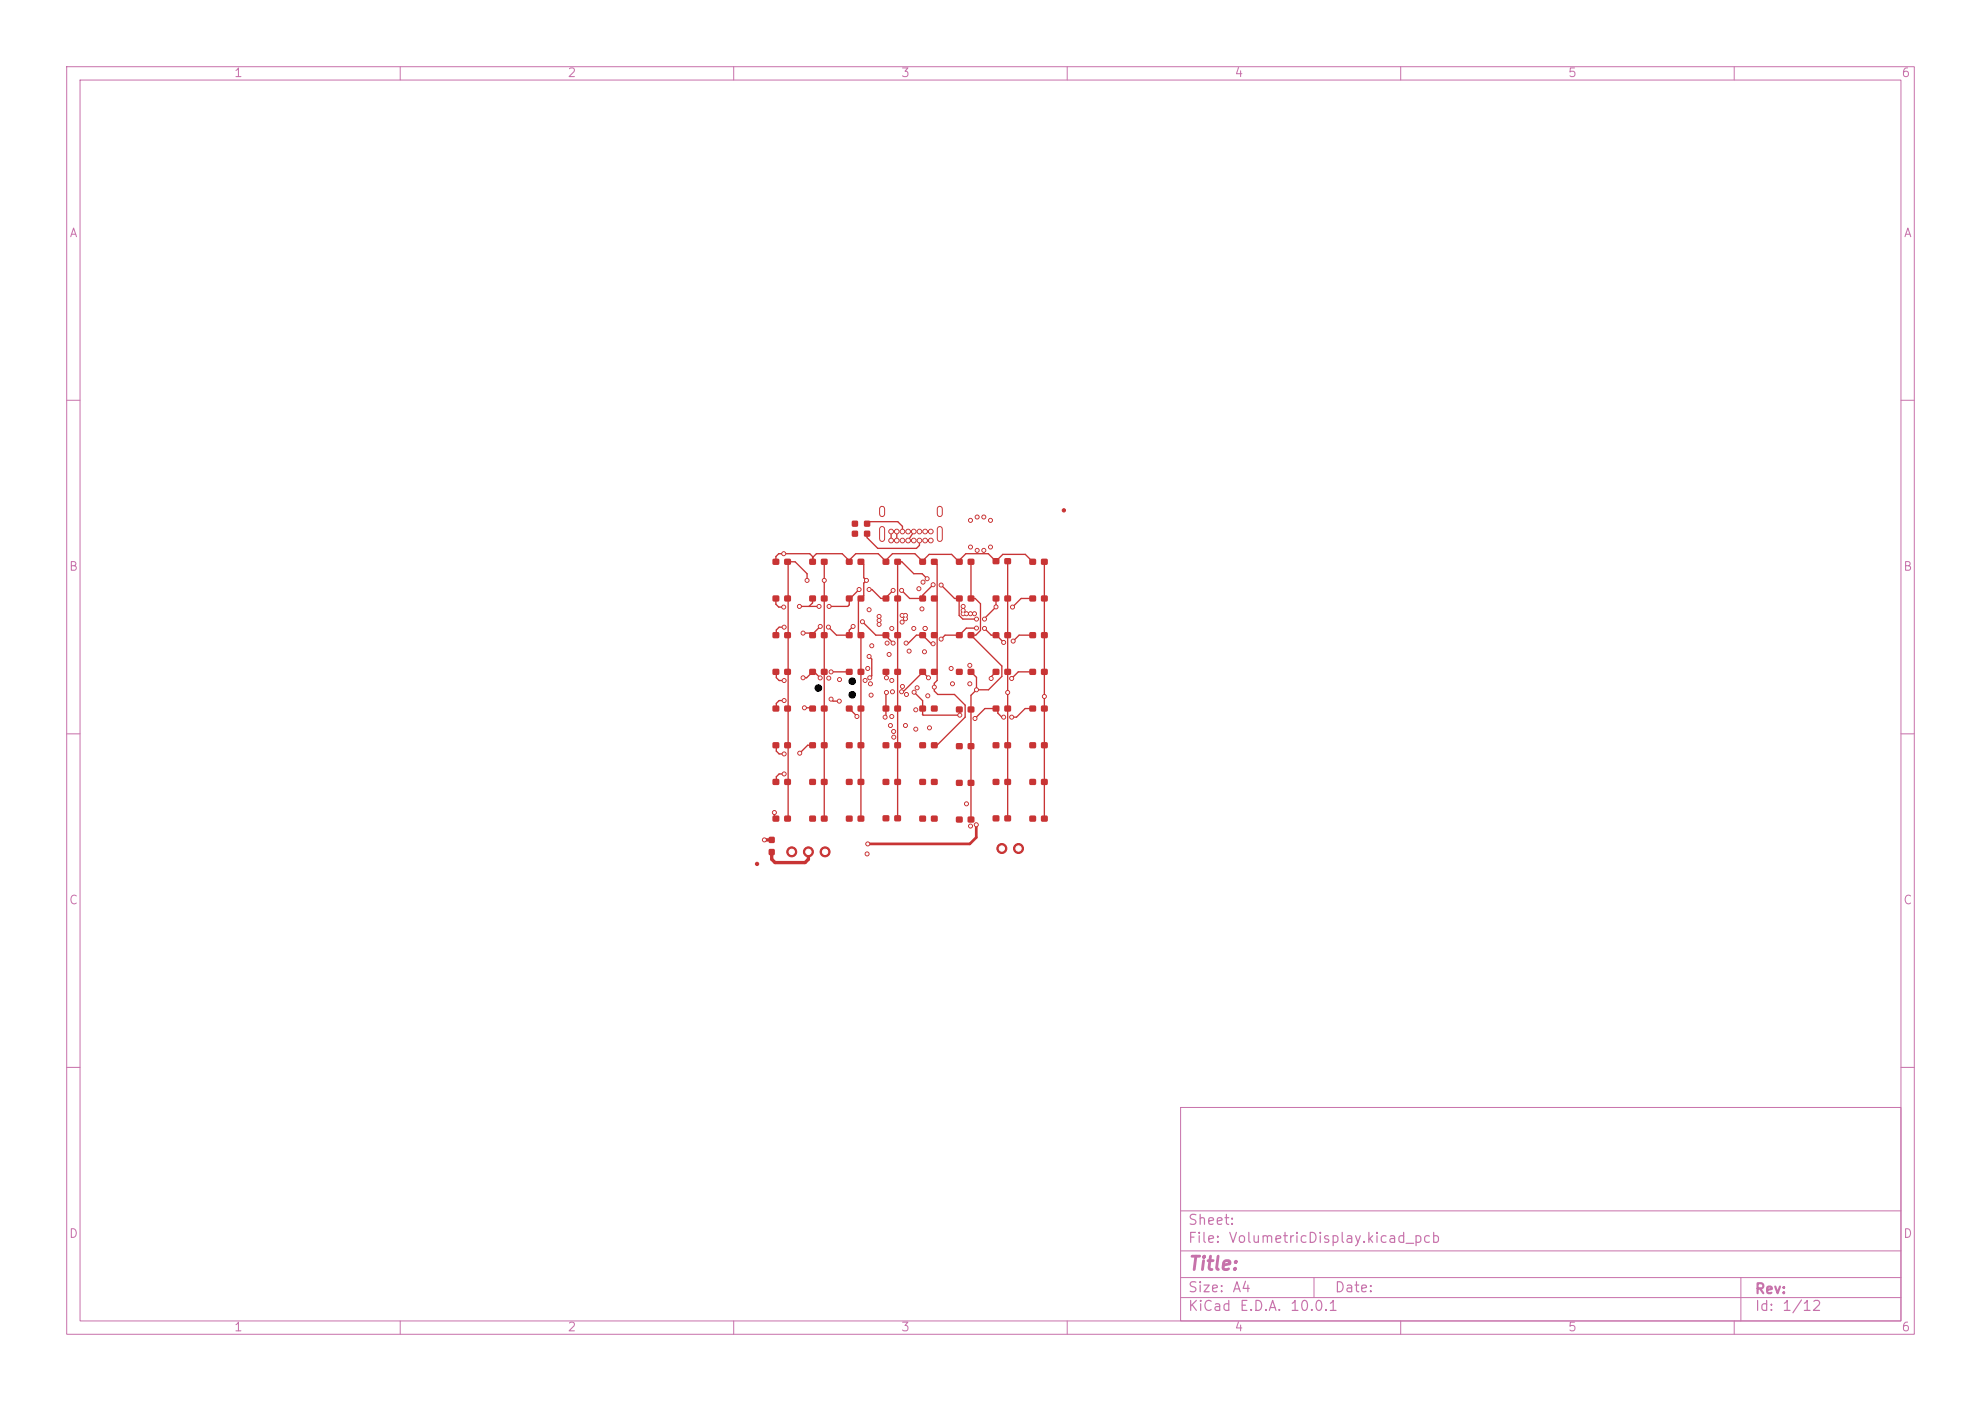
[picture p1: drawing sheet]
<svg xmlns="http://www.w3.org/2000/svg" width="297mm" height="210mm" viewBox="0 0 297 210" stroke-linecap="round" stroke-linejoin="round" font-family="sans-serif">
<defs><g id="words">
<text font-size="2" fill="#c872ab" x="178" y="190.9">Title:</text>
<g font-size="1.5" fill="#c872ab">
<text x="178" y="184">Sheet:</text>
<text x="178" y="186.7">File:</text>
<text x="184.1" y="186.7">VolumetricDisplay.kicad_pcb</text>
<text x="178" y="196.9">KiCad</text>
<text x="178" y="194.1">Size:</text>
<text x="184.7" y="194.1">A4</text>
<text x="185.7" y="196.9">E.D.A.</text>
<text x="193.3" y="196.9">10.0.1</text>
<text x="200" y="194.1">Date:</text>
<text x="263" y="194.3">Rev:</text>
<text x="263" y="196.9">Id:</text>
<text x="267.1" y="196.9">1/12</text>
</g>
<g font-size="1.3" fill="#c872ab">
<text x="35" y="11.9">1</text>
<text x="85" y="11.9">2</text>
<text x="135" y="11.9">3</text>
<text x="185" y="11.9">4</text>
<text x="235" y="11.9">5</text>
<text x="285" y="11.9">6</text>
<text x="10.3" y="35.9">A</text>
<text x="285.4" y="35.9">A</text>
<text x="10.3" y="85.9">B</text>
<text x="285.3" y="85.9">B</text>
<text x="10.3" y="135.9">C</text>
<text x="285.3" y="135.9">C</text>
<text x="10.3" y="185.9">D</text>
<text x="285.3" y="185.9">D</text>
<text x="35" y="199.9">1</text>
<text x="85" y="199.9">2</text>
<text x="135" y="199.9">3</text>
<text x="185" y="199.9">4</text>
<text x="235" y="199.9">5</text>
<text x="285" y="199.9">6</text>
</g>
</g></defs>
<g fill="none" stroke="#c872ab" stroke-width=".15">
<path d="M10 10h277v190h-277zM12 12h273v186h-273zM60 10v2M110 10v2M160 10v2M210 10v2M260 10v2M10 60h2M285 60h2M10 110h2M285 110h2M10 160h2"/>
<path d="M177 166h108v32h-108zM285 160h2M60 198v2M110 198v2M160 198v2M177 194.5h108M177 191.5h108M177 187.5h108M177 181.5h108M197 191.5v3M210 198v2M260 198v2"/>
<path d="M261 191.5v6.5"/>
</g>
<path d="M137 79.7l-.9 1.4" fill="none" stroke="#c83434" stroke-width=".2"/>
<g fill="#c83434">
<path d="M137.9 105.8h.9v.8h-.9z"/>
<path d="M139.6 105.8h.9v.8h-.9z"/>
<path d="M148.9 89.3h.9v.8h-.9z"/>
<path d="M150.6 89.3h.9v.8h-.9z"/>
<path d="M121.4 100.3h.9v.8h-.9z"/>
<path d="M123.1 100.3h.9v.8h-.9z"/>
<path d="M115.9 94.8h.9v.8h-.9z"/>
<path d="M117.6 94.8h.9v.8h-.9z"/>
<path d="M121.4 105.8h.9v.8h-.9z"/>
<path d="M123.1 105.8h.9v.8h-.9z"/>
<path d="M126.9 116.8h.9v.8h-.9z"/>
<path d="M128.6 116.8h.9v.8h-.9z"/>
<path d="M143.4 100.3h.9v.8h-.9z"/>
<path d="M145.1 100.3h.9v.8h-.9z"/>
<path d="M143.4 94.8h.9v.8h-.9z"/>
<path d="M145.1 94.8h.9v.8h-.9z"/>
<path d="M132.4 94.8h.9v.8h-.9z"/>
<path d="M134.1 94.8h.9v.8h-.9z"/>
<path d="M121.4 83.8h.9v.8h-.9z"/>
<path d="M123.1 83.8h.9v.8h-.9z"/>
<path d="M126.9 94.8h.9v.8h-.9z"/>
<path d="M128.6 94.8h.9v.8h-.9z"/>
<path d="M132.4 89.3h.9v.8h-.9z"/>
<path d="M134.1 89.3h.9v.8h-.9z"/>
<path d="M154.4 105.8h.9v.8h-.9z"/>
<path d="M156.1 105.8h.9v.8h-.9z"/>
<path d="M137.9 116.8h.9v.8h-.9z"/>
<path d="M139.6 116.8h.9v.8h-.9z"/>
<path d="M148.9 83.7h.9v.8h-.9z"/>
<path d="M150.6 83.7h.9v.8h-.9z"/>
<path d="M126.9 122.3h.9v.8h-.9z"/>
<path d="M128.6 122.3h.9v.8h-.9z"/>
<path d="M126.9 111.3h.9v.8h-.9z"/>
<path d="M128.6 111.3h.9v.8h-.9z"/>
<path d="M115.9 83.8h.9v.8h-.9z"/>
<path d="M117.6 83.8h.9v.8h-.9z"/>
<path d="M148.9 111.3h.9v.8h-.9z"/>
<path d="M150.6 111.3h.9v.8h-.9z"/>
<path d="M148.9 105.8h.9v.8h-.9z"/>
<path d="M150.6 105.8h.9v.8h-.9z"/>
<path d="M132.4 122.3h.9v.8h-.9z"/>
<path d="M134.1 122.3h.9v.8h-.9z"/>
<path d="M143.4 122.4h.9v.9h-.9z"/>
<path d="M145.1 122.4h.9v.9h-.9z"/>
<path d="M121.4 89.3h.9v.8h-.9z"/>
<path d="M123.1 89.3h.9v.8h-.9z"/>
<path d="M137.9 89.3h.9v.8h-.9z"/>
<path d="M139.6 89.3h.9v.8h-.9z"/>
<path d="M154.4 83.8h.9v.8h-.9z"/>
<path d="M156.1 83.8h.9v.8h-.9z"/>
</g>
<circle cx="159.5" cy="76.5" r=".25" fill="#c83434" stroke="#c83434" stroke-width=".15"/>
<g fill="#c83434">
<path d="M143.4 116.9h.9v.9h-.9z"/>
<path d="M145.1 116.9h.9v.9h-.9z"/>
<path d="M126.9 100.3h.9v.8h-.9z"/>
<path d="M128.6 100.3h.9v.8h-.9z"/>
<path d="M137.9 100.3h.9v.8h-.9z"/>
<path d="M139.6 100.3h.9v.8h-.9z"/>
<path d="M154.4 100.3h.9v.8h-.9z"/>
<path d="M156.1 100.3h.9v.8h-.9z"/>
<path d="M115.9 100.3h.9v.8h-.9z"/>
<path d="M117.6 100.3h.9v.8h-.9z"/>
<path d="M115.9 105.8h.9v.8h-.9z"/>
<path d="M117.6 105.8h.9v.8h-.9z"/>
<path d="M154.4 122.3h.9v.8h-.9z"/>
<path d="M156.1 122.3h.9v.8h-.9z"/>
<path d="M115.9 116.8h.9v.8h-.9z"/>
<path d="M117.6 116.8h.9v.8h-.9z"/>
<path d="M126.9 89.3h.9v.8h-.9z"/>
<path d="M128.6 89.3h.9v.8h-.9z"/>
<path d="M132.4 111.3h.9v.8h-.9z"/>
<path d="M134.1 111.3h.9v.8h-.9z"/>
<path d="M121.4 94.8h.9v.8h-.9z"/>
<path d="M123.1 94.8h.9v.8h-.9z"/>
<path d="M137.9 111.3h.9v.8h-.9z"/>
<path d="M139.6 111.3h.9v.8h-.9z"/>
<path d="M115.9 89.3h.9v.8h-.9z"/>
<path d="M117.6 89.3h.9v.8h-.9z"/>
<path d="M126.9 83.8h.9v.8h-.9z"/>
<path d="M128.6 83.8h.9v.8h-.9z"/>
<path d="M132.4 83.8h.9v.8h-.9z"/>
<path d="M134.1 83.8h.9v.8h-.9z"/>
<path d="M127.8 78.1h.8v.8h-.8z"/>
<path d="M129.6 78.1h.8v.8h-.8z"/>
<path d="M132.4 100.3h.9v.8h-.9z"/>
<path d="M134.1 100.3h.9v.8h-.9z"/>
<path d="M154.4 94.8h.9v.8h-.9z"/>
<path d="M156.1 94.8h.9v.8h-.9z"/>
<path d="M132.4 116.8h.9v.8h-.9z"/>
<path d="M134.1 116.8h.9v.8h-.9z"/>
<path d="M137.9 94.8h.9v.8h-.9z"/>
<path d="M139.6 94.8h.9v.8h-.9z"/>
<path d="M154.4 111.3h.9v.8h-.9z"/>
<path d="M156.1 111.3h.9v.8h-.9z"/>
<path d="M148.9 116.8h.9v.8h-.9z"/>
<path d="M150.6 116.8h.9v.8h-.9z"/>
<path d="M127.8 79.6h.8v.8h-.8z"/>
<path d="M129.6 79.6h.8v.8h-.8z"/>
<path d="M121.4 111.3h.9v.8h-.9z"/>
<path d="M123.1 111.3h.9v.8h-.9z"/>
<path d="M148.9 100.3h.9v.8h-.9z"/>
<path d="M150.6 100.3h.9v.8h-.9z"/>
<path d="M137.9 83.8h.9v.8h-.9z"/>
<path d="M139.6 83.8h.9v.8h-.9z"/>
<path d="M143.4 89.3h.9v.8h-.9z"/>
<path d="M145.1 89.3h.9v.8h-.9z"/>
<path d="M154.4 116.8h.9v.8h-.9z"/>
<path d="M156.1 116.8h.9v.8h-.9z"/>
<path d="M154.4 89.3h.9v.8h-.9z"/>
<path d="M156.1 89.3h.9v.8h-.9z"/>
<path d="M143.4 83.8h.9v.8h-.9z"/>
<path d="M145.1 83.8h.9v.8h-.9z"/>
<path d="M115.9 111.3h.9v.8h-.9z"/>
<path d="M117.6 111.3h.9v.8h-.9z"/>
<path d="M143.4 105.9h.9v.9h-.9z"/>
<path d="M145.1 105.9h.9v.9h-.9z"/>
</g>
<g fill="#c83434" stroke="#c83434" stroke-width=".15">
<circle cx="139.5" cy="81" r=".35"/>
<circle cx="138.7" cy="81" r=".35"/>
<circle cx="137.9" cy="81" r=".35"/>
<circle cx="137" cy="81" r=".35"/>
<circle cx="136.2" cy="81" r=".35"/>
<circle cx="135.3" cy="81" r=".35"/>
<circle cx="134.5" cy="81" r=".35"/>
<circle cx="133.6" cy="81" r=".35"/>
<circle cx="133.6" cy="79.7" r=".35"/>
<circle cx="134.5" cy="79.7" r=".35"/>
<circle cx="135.3" cy="79.7" r=".35"/>
<circle cx="136.2" cy="79.7" r=".35"/>
<circle cx="137" cy="79.7" r=".35"/>
<circle cx="137.9" cy="79.7" r=".35"/>
<circle cx="138.7" cy="79.7" r=".35"/>
<circle cx="139.5" cy="79.7" r=".35"/>
</g>
<path d="M132.2 76.3v.8M132.2 79.3v1.5M140.9 76.3v.8M140.9 79.3v1.5" fill="none" stroke="#c83434" stroke-width=".9"/>
<g fill="#c83434">
<path d="M121.4 116.8h.9v.8h-.9z"/>
<path d="M123.1 116.8h.9v.8h-.9z"/>
<path d="M143.4 111.4h.9v.9h-.9z"/>
<path d="M145.1 111.4h.9v.9h-.9z"/>
<path d="M148.9 122.3h.9v.8h-.9z"/>
<path d="M150.6 122.3h.9v.8h-.9z"/>
<path d="M126.9 105.8h.9v.8h-.9z"/>
<path d="M128.6 105.8h.9v.8h-.9z"/>
<path d="M132.4 105.8h.9v.8h-.9z"/>
<path d="M134.1 105.8h.9v.8h-.9z"/>
</g>
<circle cx="113.5" cy="129.5" r=".25" fill="#c83434" stroke="#c83434" stroke-width=".15"/>
<g fill="#c83434">
<path d="M115.3 125.5h.8v.8h-.8z"/>
<path d="M115.3 127.3h.8v.8h-.8z"/>
<path d="M137.9 122.3h.9v.8h-.9z"/>
<path d="M139.6 122.3h.9v.8h-.9z"/>
<path d="M115.9 122.3h.9v.8h-.9z"/>
<path d="M117.6 122.3h.9v.8h-.9z"/>
<path d="M148.9 94.8h.9v.8h-.9z"/>
<path d="M150.6 94.8h.9v.8h-.9z"/>
<path d="M121.4 122.3h.9v.8h-.9z"/>
<path d="M123.1 122.3h.9v.8h-.9z"/>
</g>
<g fill="#c83434" stroke="#c83434" stroke-width=".15">
<circle cx="123.7" cy="127.7" r=".75"/>
<circle cx="118.7" cy="127.7" r=".75"/>
<circle cx="150.2" cy="127.2" r=".75"/>
<circle cx="152.7" cy="127.2" r=".75"/>
<circle cx="121.2" cy="127.7" r=".75"/>
<circle cx="146.2" cy="107.7" r=".3"/>
<circle cx="132.9" cy="103.8" r=".3"/>
<circle cx="132.7" cy="107.5" r=".3"/>
<circle cx="117.6" cy="105" r=".3"/>
<circle cx="143.9" cy="107.2" r=".3"/>
<circle cx="137" cy="103.8" r=".3"/>
<circle cx="150.5" cy="107.5" r=".3"/>
<circle cx="151.7" cy="107.5" r=".3"/>
<circle cx="128.5" cy="107.4" r=".3"/>
<circle cx="120.6" cy="106.1" r=".3"/>
<circle cx="140.1" cy="103" r=".3"/>
<circle cx="133.9" cy="88.5" r=".3"/>
<circle cx="124.3" cy="90.9" r=".3"/>
<circle cx="117.5" cy="91" r=".3"/>
<circle cx="149.3" cy="91" r=".3"/>
<circle cx="139.9" cy="87.7" r=".3"/>
<circle cx="130.3" cy="88.4" r=".3"/>
<circle cx="119.8" cy="90.9" r=".3"/>
<circle cx="151.8" cy="91" r=".3"/>
<circle cx="122.8" cy="90.9" r=".3"/>
<circle cx="146.4" cy="92.8" r=".3"/>
<circle cx="141.1" cy="87.7" r=".3"/>
<circle cx="147.6" cy="92.8" r=".3"/>
<circle cx="128.8" cy="88.4" r=".3"/>
<circle cx="135.2" cy="88.5" r=".3"/>
<circle cx="151.1" cy="103.8" r=".3"/>
<circle cx="117.6" cy="102" r=".3"/>
<circle cx="124.6" cy="100.7" r=".3"/>
<circle cx="120.4" cy="101.6" r=".3"/>
<circle cx="139.2" cy="101.6" r=".3"/>
<circle cx="148.6" cy="101.7" r=".3"/>
<circle cx="132.9" cy="101.6" r=".3"/>
<circle cx="135.2" cy="103.7" r=".3"/>
<circle cx="151.7" cy="101.7" r=".3"/>
<circle cx="123" cy="101.6" r=".3"/>
<circle cx="123.6" cy="87" r=".3"/>
<circle cx="137.8" cy="88.3" r=".3"/>
<circle cx="151.9" cy="96.1" r=".3"/>
<circle cx="146.4" cy="94.2" r=".3"/>
<circle cx="127.9" cy="93.9" r=".3"/>
<circle cx="129.3" cy="93.2" r=".3"/>
<circle cx="120.4" cy="94.9" r=".3"/>
<circle cx="123" cy="93.9" r=".3"/>
<circle cx="141.1" cy="95.8" r=".3"/>
<circle cx="124.2" cy="94" r=".3"/>
<circle cx="135.8" cy="96.4" r=".3"/>
<circle cx="150.5" cy="96.3" r=".3"/>
<circle cx="139.9" cy="96.5" r=".3"/>
<circle cx="117.6" cy="94" r=".3"/>
<circle cx="147.6" cy="94.2" r=".3"/>
<circle cx="133.9" cy="96.4" r=".3"/>
<circle cx="121" cy="87" r=".3"/>
<circle cx="138.2" cy="91.3" r=".3"/>
<circle cx="117.6" cy="116" r=".3"/>
<circle cx="129.9" cy="87" r=".3"/>
<circle cx="138.4" cy="87.3" r=".3"/>
<circle cx="133.7" cy="94.2" r=".3"/>
<circle cx="139.1" cy="104.3" r=".3"/>
<circle cx="124.2" cy="101.7" r=".3"/>
<circle cx="138.7" cy="94.2" r=".3"/>
<circle cx="130.7" cy="96.8" r=".3"/>
<circle cx="144.4" cy="92" r=".3"/>
<circle cx="145.5" cy="92" r=".3"/>
<circle cx="144.9" cy="92" r=".3"/>
<circle cx="137" cy="94.2" r=".3"/>
<circle cx="146.1" cy="92" r=".3"/>
<circle cx="144.4" cy="91.5" r=".3"/>
<circle cx="137.3" cy="106.4" r=".3"/>
<circle cx="130.3" cy="91.4" r=".3"/>
<circle cx="130.6" cy="104.2" r=".3"/>
<circle cx="144.4" cy="90.9" r=".3"/>
<circle cx="142.8" cy="102.5" r=".3"/>
<circle cx="146.4" cy="103.4" r=".3"/>
<circle cx="139" cy="86.8" r=".3"/>
<circle cx="117.5" cy="83" r=".3"/>
<circle cx="156.6" cy="104.4" r=".3"/>
<circle cx="116.1" cy="121.8" r=".3"/>
<circle cx="147.5" cy="77.5" r=".3"/>
<circle cx="146.5" cy="77.5" r=".3"/>
<circle cx="145.5" cy="78" r=".3"/>
<circle cx="148.5" cy="78" r=".3"/>
<circle cx="130.3" cy="98.4" r=".3"/>
<circle cx="130.4" cy="101.6" r=".3"/>
<circle cx="117.6" cy="113" r=".3"/>
<circle cx="119.9" cy="112.9" r=".3"/>
<circle cx="137.3" cy="109.3" r=".3"/>
<circle cx="131.8" cy="93" r=".3"/>
<circle cx="138.6" cy="97.7" r=".3"/>
<circle cx="131.8" cy="92.4" r=".3"/>
<circle cx="135.3" cy="102.9" r=".3"/>
<circle cx="131.8" cy="93.6" r=".3"/>
<circle cx="133.5" cy="108.8" r=".3"/>
<circle cx="130.5" cy="102.5" r=".3"/>
<circle cx="133.7" cy="102" r=".3"/>
<circle cx="133" cy="96.4" r=".3"/>
<circle cx="129.7" cy="102" r=".3"/>
<circle cx="137.5" cy="103.1" r=".3"/>
<circle cx="135.8" cy="108.8" r=".3"/>
<circle cx="133.7" cy="107.4" r=".3"/>
<circle cx="145.4" cy="102.5" r=".3"/>
<circle cx="134" cy="110.5" r=".3"/>
<circle cx="133.3" cy="98.1" r=".3"/>
<circle cx="139.4" cy="109.1" r=".3"/>
<circle cx="134" cy="109.7" r=".3"/>
<circle cx="136.3" cy="97.6" r=".3"/>
<circle cx="145.4" cy="99.7" r=".3"/>
<circle cx="148.5" cy="82" r=".3"/>
<circle cx="146.5" cy="82.5" r=".3"/>
<circle cx="147.5" cy="82.5" r=".3"/>
<circle cx="145.5" cy="82" r=".3"/>
<circle cx="144.9" cy="120.5" r=".3"/>
<circle cx="114.6" cy="125.9" r=".3"/>
<circle cx="135.9" cy="104.1" r=".3"/>
<circle cx="135.8" cy="92.8" r=".3"/>
<circle cx="142.6" cy="100.2" r=".3"/>
<circle cx="135.2" cy="93.3" r=".3"/>
<circle cx="130.1" cy="100.2" r=".3"/>
<circle cx="135.2" cy="92.3" r=".3"/>
<circle cx="135.8" cy="92.3" r=".3"/>
<circle cx="125.8" cy="105.1" r=".3"/>
<circle cx="124.6" cy="104.8" r=".3"/>
<circle cx="133.8" cy="103.7" r=".3"/>
<circle cx="125.9" cy="101.9" r=".3"/>
<circle cx="130.1" cy="126.5" r=".3"/>
<circle cx="146.4" cy="123.6" r=".3"/>
<circle cx="145.5" cy="123.8" r=".3"/>
<circle cx="130" cy="128" r=".3"/>
</g>
<g fill="none" stroke="#c83434" stroke-width=".2">
<path d="M130 78.5l.3-.3h4.3l.7 .7v.8M133.6 79.7v1.3M134.4 79.7v1.3M137.1 79.7h.1M116.3 89.7v.9l.4 .4h.8M116.3 84.2v-.8l.4-.4h4.7l.4 .4v.8M117.6 94h-.8l-.4 .4v.8M119.8 90.9h3M121 87v-1l-1.8-1.8h-1.1l.1 .1v38.3l-.1 .1M121.8 89.7v.7l-.5 .5M121.9 84v-.5l.5-.5h3.9l1.1 1.1M123 93.9l-1.2 1.2v.1l-.3-.3h-1.1"/>
<path d="M123.6 84.2v38.5M127.3 84l1-1h3.4l1.1 1.1M127.9 93.9l-.6 .6v.7h-1.9l-1.2-1.2M128.8 88.4l-1.3 1.3h-.2v1l-.2 .2h-2.8M129.1 84.2l.4 .4v2l.4 .4-.4 .4v1.9l-.8 .8v4.7l.4 .4v27.5M129.3 93.2l2 2h1.5v.1l1.1 1.1M130 80v.6l1.6 1.6h5.8l.4-.4v-.8M130.3 88.4h.4l1.4 1.3h.7v-.1l1.1-1.1M130.3 98.4l.4 .4v2.5l-.3 .3M132.8 84l1-1h3.4l1.1 1.1 1-1h3.4l1.1 1.1M135.9 96.4h.3l1.2-1.2h.9l1.3 1.3h.3M139 86.8l-.8-.8h-1.2l-1.8-1.8h-.6v38.5"/>
<path d="M139.9 87.7l-1.6 1.5v.5h-1.9l-1.2-1.2M140.1 84.2l.4 .4v17.4l-.4 .4v1.2l.5 .5h2.5l1.6 1.6v1.8l-4.2 4.2h-.4M141.1 87.7l2 2h.7v2.5l.6 .6h2M143.8 84l1-1h3.4l1.1 1.1M145.6 84.2v5.5h.6l.8 .8v4l-.7 .7h-.7l4.6 4.6v1.6l-2 2h-1.8M146.4 94.2h-1.5l-1.1 1h-2.1l-.6 .6M147.6 94.2l1 1h.8l1.1 1.1M149.3 89.7v1.3l-1.7 1.8M149.3 84.1l1-1h3.4l1.1 1.1M151.1 84.1v38.6M154.8 89.7h-1.7l-1.3 1.3M154.8 95.2h-2l-.9 .9"/>
<path d="M156.6 84.2v38.5M116.4 100.7v.9l.4 .4h.8M116.4 111.7v.9l.4 .4h.8M117.6 105h-.8l-.4 .4v.8M117.6 116h-.8l-.4 .4v.8M120.4 101.6h.5l.9-.9h.3l.9 .9M120.6 106.1h1.1l.1 .1M121.8 111.7h-.7l-1.2 1.2M124.6 104.8l.3 .3h.9M124.6 100.7h2.7l.2 .2M124.6 100.7h.1M127.3 106.2l1.2 1.2"/>
<path d="M132.8 100.7l.1 .9M132.9 103.8l-.1 3.6-.1 .1M137 103.8l1.3 1.2v2.1l.1 .1h5.5l-.1-.8M139.2 101.6l-.9-.9-2.9 3h-.2M145.6 100.7l.8 .8v1.9M146.4 103.4l-.8 .8v18.7M149.3 100.7l-.7 .7v.3M150.5 107.5h-.3l-.6-.6v-.4l-.3-.3h-1.6l-1.5 1.5M154.8 106.2h-1.1l-1.3 1.3h-.7M154.8 100.7h-2.1l-1 1M116.1 121.8v.7l.2 .2"/>
</g>
<path d="M114.6 125.9h1.1M121.2 127.7v1.1l-.5 .5h-4.5l-.5-.5v-1.1" fill="none" stroke="#c83434" stroke-width=".5"/>
<path d="M146.4 123.6v1.9l-1 1h-15.3" fill="none" stroke="#c83434" stroke-width=".41"/>
<g fill="#fff" stroke="#fff" stroke-width=".15">
<circle cx="146.2" cy="107.7" r=".15"/>
<circle cx="132.9" cy="103.8" r=".15"/>
<circle cx="132.7" cy="107.5" r=".15"/>
<circle cx="117.6" cy="105" r=".15"/>
<circle cx="143.9" cy="107.2" r=".15"/>
<circle cx="137" cy="103.8" r=".15"/>
<circle cx="150.5" cy="107.5" r=".15"/>
<circle cx="151.7" cy="107.5" r=".15"/>
<circle cx="128.5" cy="107.4" r=".15"/>
<circle cx="120.6" cy="106.1" r=".15"/>
<circle cx="140.1" cy="103" r=".15"/>
<circle cx="133.9" cy="88.5" r=".15"/>
<circle cx="124.3" cy="90.9" r=".15"/>
<circle cx="117.5" cy="91" r=".15"/>
<circle cx="149.3" cy="91" r=".15"/>
<circle cx="139.9" cy="87.7" r=".15"/>
<circle cx="130.3" cy="88.4" r=".15"/>
<circle cx="119.9" cy="90.9" r=".15"/>
<circle cx="151.8" cy="91" r=".15"/>
<circle cx="122.8" cy="90.9" r=".15"/>
<circle cx="146.4" cy="92.8" r=".15"/>
<circle cx="141.1" cy="87.7" r=".15"/>
<circle cx="147.6" cy="92.8" r=".15"/>
<circle cx="128.8" cy="88.4" r=".15"/>
<circle cx="135.2" cy="88.5" r=".15"/>
<circle cx="151.1" cy="103.8" r=".15"/>
<circle cx="117.6" cy="102" r=".15"/>
<circle cx="124.6" cy="100.7" r=".15"/>
<circle cx="120.4" cy="101.6" r=".15"/>
<circle cx="139.2" cy="101.6" r=".15"/>
<circle cx="148.6" cy="101.7" r=".15"/>
<circle cx="132.9" cy="101.6" r=".15"/>
<circle cx="135.2" cy="103.7" r=".15"/>
<circle cx="151.7" cy="101.7" r=".15"/>
<circle cx="123" cy="101.6" r=".15"/>
<circle cx="123.6" cy="87" r=".15"/>
<circle cx="137.8" cy="88.2" r=".15"/>
<circle cx="151.9" cy="96.1" r=".15"/>
<circle cx="146.4" cy="94.2" r=".15"/>
<circle cx="127.9" cy="93.9" r=".15"/>
<circle cx="129.3" cy="93.2" r=".15"/>
<circle cx="120.4" cy="94.9" r=".15"/>
<circle cx="123" cy="93.9" r=".15"/>
<circle cx="141.1" cy="95.8" r=".15"/>
<circle cx="124.2" cy="94" r=".15"/>
<circle cx="135.8" cy="96.4" r=".15"/>
<circle cx="150.5" cy="96.3" r=".15"/>
<circle cx="139.9" cy="96.5" r=".15"/>
<circle cx="117.6" cy="94" r=".15"/>
<circle cx="147.6" cy="94.2" r=".15"/>
<circle cx="133.9" cy="96.4" r=".15"/>
<circle cx="121" cy="87" r=".15"/>
<circle cx="138.2" cy="91.3" r=".15"/>
<circle cx="117.6" cy="116" r=".15"/>
<circle cx="129.9" cy="87" r=".15"/>
<circle cx="138.4" cy="87.3" r=".15"/>
<circle cx="133.7" cy="94.2" r=".15"/>
<circle cx="139.1" cy="104.3" r=".15"/>
<circle cx="124.3" cy="101.6" r=".15"/>
<circle cx="138.7" cy="94.2" r=".15"/>
<circle cx="130.7" cy="96.8" r=".15"/>
<circle cx="144.4" cy="92" r=".15"/>
<circle cx="145.5" cy="92" r=".15"/>
<circle cx="144.9" cy="92" r=".15"/>
<circle cx="137" cy="94.2" r=".15"/>
<circle cx="146.1" cy="92" r=".15"/>
<circle cx="144.4" cy="91.5" r=".15"/>
<circle cx="137.3" cy="106.4" r=".15"/>
<circle cx="130.3" cy="91.4" r=".15"/>
<circle cx="130.6" cy="104.2" r=".15"/>
<circle cx="144.4" cy="90.9" r=".15"/>
<circle cx="142.8" cy="102.5" r=".15"/>
<circle cx="146.4" cy="103.4" r=".15"/>
<circle cx="139" cy="86.7" r=".15"/>
<circle cx="117.5" cy="83" r=".15"/>
<circle cx="156.6" cy="104.4" r=".15"/>
<circle cx="116.1" cy="121.8" r=".15"/>
<circle cx="147.5" cy="77.5" r=".15"/>
<circle cx="146.5" cy="77.5" r=".15"/>
<circle cx="145.5" cy="78" r=".15"/>
<circle cx="148.5" cy="78" r=".15"/>
<circle cx="130.3" cy="98.4" r=".15"/>
<circle cx="130.4" cy="101.6" r=".15"/>
<circle cx="117.6" cy="113" r=".15"/>
<circle cx="119.9" cy="112.9" r=".15"/>
<circle cx="137.3" cy="109.3" r=".15"/>
<circle cx="131.8" cy="93" r=".15"/>
<circle cx="138.6" cy="97.7" r=".15"/>
<circle cx="131.8" cy="92.4" r=".15"/>
<circle cx="135.3" cy="102.9" r=".15"/>
<circle cx="131.8" cy="93.6" r=".15"/>
<circle cx="133.5" cy="108.7" r=".15"/>
<circle cx="130.5" cy="102.5" r=".15"/>
<circle cx="133.7" cy="102" r=".15"/>
<circle cx="133" cy="96.4" r=".15"/>
<circle cx="129.7" cy="102" r=".15"/>
<circle cx="137.5" cy="103.1" r=".15"/>
<circle cx="135.7" cy="108.7" r=".15"/>
<circle cx="133.7" cy="107.4" r=".15"/>
<circle cx="145.4" cy="102.5" r=".15"/>
<circle cx="134" cy="110.5" r=".15"/>
<circle cx="133.3" cy="98.1" r=".15"/>
<circle cx="139.3" cy="109.1" r=".15"/>
<circle cx="134" cy="109.6" r=".15"/>
<circle cx="136.3" cy="97.6" r=".15"/>
<circle cx="145.4" cy="99.7" r=".15"/>
<circle cx="148.5" cy="82" r=".15"/>
<circle cx="146.5" cy="82.5" r=".15"/>
<circle cx="147.5" cy="82.5" r=".15"/>
<circle cx="145.5" cy="82" r=".15"/>
<circle cx="144.9" cy="120.5" r=".15"/>
<circle cx="114.6" cy="125.9" r=".15"/>
<circle cx="135.9" cy="104.1" r=".15"/>
<circle cx="135.7" cy="92.8" r=".15"/>
<circle cx="142.6" cy="100.2" r=".15"/>
<circle cx="135.3" cy="93.2" r=".15"/>
<circle cx="130.1" cy="100.2" r=".15"/>
<circle cx="135.3" cy="92.2" r=".15"/>
<circle cx="135.7" cy="92.2" r=".15"/>
<circle cx="125.8" cy="105.1" r=".15"/>
<circle cx="124.6" cy="104.8" r=".15"/>
<circle cx="133.8" cy="103.7" r=".15"/>
<circle cx="125.9" cy="101.9" r=".15"/>
<circle cx="130.1" cy="126.5" r=".15"/>
<circle cx="146.4" cy="123.6" r=".15"/>
<circle cx="145.5" cy="123.8" r=".15"/>
<circle cx="130" cy="128" r=".15"/>
<circle cx="139.5" cy="81" r=".2"/>
<circle cx="138.7" cy="81" r=".2"/>
<circle cx="137.8" cy="81" r=".2"/>
<circle cx="137" cy="81" r=".2"/>
<circle cx="136.1" cy="81" r=".2"/>
<circle cx="135.3" cy="81" r=".2"/>
<circle cx="134.4" cy="81" r=".2"/>
<circle cx="133.6" cy="81" r=".2"/>
<circle cx="133.6" cy="79.7" r=".2"/>
<circle cx="134.4" cy="79.7" r=".2"/>
<circle cx="135.3" cy="79.7" r=".2"/>
<circle cx="136.1" cy="79.7" r=".2"/>
<circle cx="137" cy="79.7" r=".2"/>
<circle cx="137.8" cy="79.7" r=".2"/>
<circle cx="138.7" cy="79.7" r=".2"/>
<circle cx="139.5" cy="79.7" r=".2"/>
<circle cx="123.7" cy="127.7" r=".4"/>
<circle cx="118.7" cy="127.7" r=".4"/>
<circle cx="150.2" cy="127.2" r=".4"/>
<circle cx="152.7" cy="127.2" r=".4"/>
<circle cx="121.2" cy="127.7" r=".4"/>
</g>
<path d="M132.2 76.3v.8M132.2 79.3v1.5M140.9 76.3v.8M140.9 79.3v1.5" fill="none" stroke="#fff" stroke-width=".6"/>
<g fill="#000" stroke="#000" stroke-width=".15">
<circle cx="122.7" cy="103.1" r=".5"/>
<circle cx="127.8" cy="102.1" r=".5"/>
<circle cx="127.8" cy="104.2" r=".5"/>
</g>
<use href="#words"/>
</svg>
